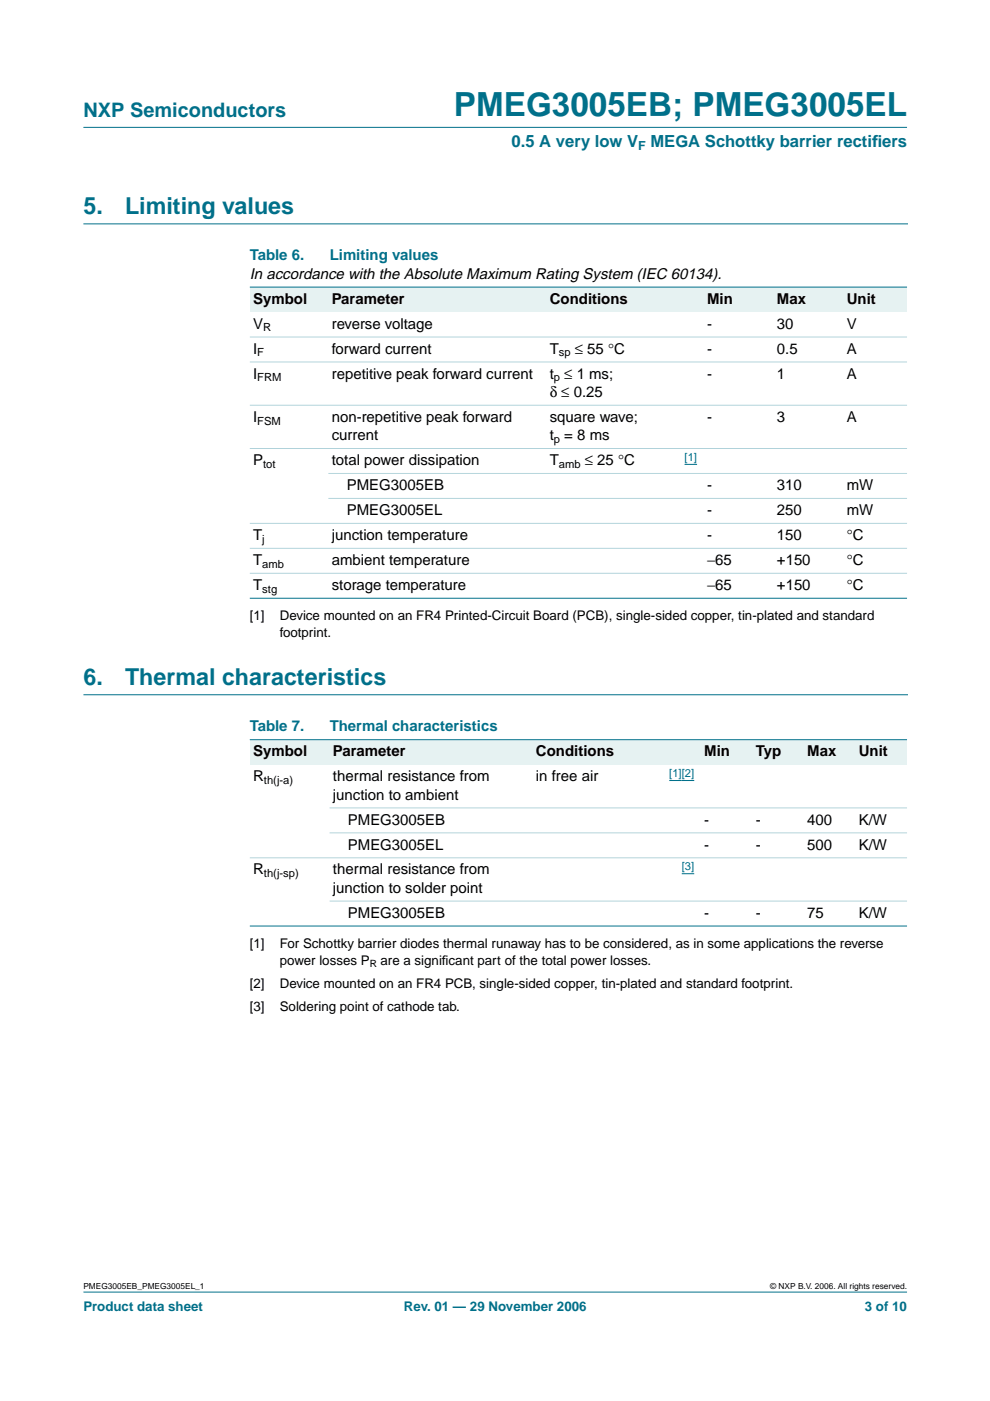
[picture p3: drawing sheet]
<svg xmlns="http://www.w3.org/2000/svg" width="210mm" height="297mm" viewBox="0 0 210 297" stroke-linecap="round" stroke-linejoin="round" font-family="sans-serif">
<defs><g id="words">
<text font-size="7.1" fill="#00708a" x="96.2" y="24.7">PMEG3005EB; PMEG3005EL</text>
<g font-size="4.9" fill="#00708a">
<text x="17.7" y="45.5">5.</text>
<text x="26.5" y="45.5">Limiting values</text>
<text x="17.7" y="145.3">6.</text>
<text x="26.5" y="145.3">Thermal characteristics</text>
</g>
<text font-size="4.2" fill="#00708a" x="17.7" y="24.9">NXP Semiconductors</text>
<g font-size="3.5" fill="#00708a">
<text x="108.5" y="31.1">0.5 A very low V</text>
<text x="137.9" y="31.1">MEGA Schottky barrier rectif</text>
<text x="184.9" y="31.1">iers</text>
</g>
<g font-size="3.2" fill="#00708a">
<text x="53" y="55.2">Table 6.</text>
<text x="69.9" y="55.2">Limiting values</text>
<text x="53" y="155.1">Table 7.</text>
<text x="69.9" y="155.1">Thermal characteristics</text>
</g>
<g font-size="3.2">
<text x="53" y="59.1">In accordance with the Absolute Maximum Rating System (IEC 60134).</text>
<text x="53.7" y="64.4">Symbol</text>
<text x="70.3" y="64.4">Parameter</text>
<text x="116.6" y="64.4">Conditions</text>
<text x="149.9" y="64.4">Min</text>
<text x="164.7" y="64.4">Max</text>
<text x="179.5" y="64.4">Unit</text>
<text x="53.7" y="69.7">V</text>
<text x="70.3" y="69.7">reverse voltage</text>
<text x="149.9" y="69.7">-</text>
<text x="164.7" y="69.7">30</text>
<text x="179.5" y="69.7">V</text>
<text x="53.7" y="75">I</text>
<text x="70.3" y="75">forward current</text>
<text x="116.6" y="75">T</text>
<text x="121.9" y="75">≤ 55 °C</text>
<text x="149.9" y="75">-</text>
<text x="164.7" y="75">0.5</text>
<text x="179.5" y="75">A</text>
<text x="53.7" y="80.3">I</text>
<text x="70.3" y="80.3">repetitive peak forward current</text>
<text x="116.6" y="80.3">t ≤ 1 ms;</text>
<text x="149.9" y="80.3">-</text>
<text x="164.7" y="80.3">1</text>
<text x="179.5" y="80.3">A</text>
<text x="53.7" y="89.4">I</text>
<text x="70.3" y="89.4">non-repetitive peak forward</text>
<text x="116.6" y="89.4">square wave;</text>
<text x="116.6" y="84.2">δ ≤ 0.25</text>
<text x="149.9" y="89.4">-</text>
<text x="164.7" y="89.4">3</text>
<text x="179.5" y="89.4">A</text>
<text x="70.3" y="93.3">current</text>
<text x="116.6" y="93.3">t = 8 ms</text>
<text x="53.7" y="98.6">P</text>
<text x="70.3" y="98.6">total power dissipation</text>
<text x="116.6" y="98.6">T</text>
<text x="124" y="98.6">≤ 25 °C</text>
<text x="73.5" y="103.9">PMEG3005EB</text>
<text x="149.9" y="103.9">-</text>
<text x="164.7" y="103.9">310</text>
<text x="179.5" y="103.9">mW</text>
<text x="73.5" y="109.2">PMEG3005EL</text>
<text x="149.9" y="109.2">-</text>
<text x="164.7" y="109.2">250</text>
<text x="179.5" y="109.2">mW</text>
<text x="53.7" y="114.5">T</text>
<text x="53.7" y="119.8">T</text>
<text x="70.3" y="114.5">junction temperature</text>
<text x="70.3" y="119.8">ambient temperature</text>
<text x="149.9" y="119.8">−65</text>
<text x="149.9" y="114.5">-</text>
<text x="164.7" y="119.8">+150</text>
<text x="164.7" y="114.5">150</text>
<text x="179.5" y="114.5">°C</text>
<text x="179.5" y="119.8">°C</text>
<text x="53.7" y="125.1">T</text>
<text x="70.3" y="125.1">storage temperature</text>
<text x="149.9" y="125.1">−65</text>
<text x="164.7" y="125.1">+150</text>
<text x="179.5" y="125.1">°C</text>
<text x="53.7" y="160.4">Symbol</text>
<text x="70.6" y="160.4">Parameter</text>
<text x="113.6" y="160.4">Conditions</text>
<text x="149.3" y="160.4">Min</text>
<text x="160.2" y="160.4">Typ</text>
<text x="171.2" y="160.4">Max</text>
<text x="182.1" y="160.4">Unit</text>
<text x="53.7" y="165.6">R</text>
<text x="70.6" y="165.6">thermal resistance from</text>
<text x="113.6" y="165.6">in free air</text>
<text x="70.6" y="169.5">junction to ambient</text>
<text x="73.8" y="174.8">PMEG3005EB</text>
<text x="149.3" y="174.8">-</text>
<text x="160.2" y="174.8">-</text>
<text x="171.2" y="174.8">400</text>
<text x="182.1" y="174.8">K/W</text>
<text x="53.7" y="185.4">R</text>
<text x="70.6" y="185.4">thermal resistance from</text>
<text x="73.8" y="180.1">PMEG3005EL</text>
<text x="149.3" y="180.1">-</text>
<text x="160.2" y="180.1">-</text>
<text x="171.2" y="180.1">500</text>
<text x="182.1" y="180.1">K/W</text>
<text x="70.6" y="189.3">junction to solder point</text>
<text x="73.8" y="194.6">PMEG3005EB</text>
<text x="149.3" y="194.6">-</text>
<text x="160.2" y="194.6">-</text>
<text x="171.2" y="194.6">75</text>
<text x="182.1" y="194.6">K/W</text>
</g>
<g font-size="2.8">
<text x="53" y="131.5">[1]</text>
<text x="59.3" y="131.5">Device mounted on an FR4 Printed-Circuit Board (PCB), single-sided copper, tin-plated and standard</text>
<text x="59.3" y="135.1">footprint.</text>
<text x="53" y="201">[1]</text>
<text x="59.3" y="201">For Schottky barrier diodes thermal runaway has to be considered, as in some applications the reverse</text>
<text x="53" y="209.5">[2]</text>
<text x="59.3" y="204.6">power losses P</text>
<text x="59.3" y="209.5">Device mounted on an FR4 PCB, single-sided copper, tin-plated and standard footprint.</text>
<text x="80.7" y="204.6">are a signif</text>
<text x="93.7" y="204.6">icant part of the total power losses.</text>
<text x="53" y="214.5">[3]</text>
<text x="59.3" y="214.5">Soldering point of cathode tab.</text>
</g>
<g font-size="2.8" fill="#00708a">
<text x="17.7" y="278">Product data sheet</text>
<text x="85.6" y="278">Rev. 01 — 29 November 2006</text>
<text x="183.4" y="278">3 of 10</text>
</g>
<text font-size="2.6" fill="#00708a" x="135.3" y="31.8">F</text>
<g font-size="2.4">
<text x="55.8" y="70.3">R</text>
<text x="54.6" y="75.6">F</text>
<text x="118.5" y="75.6">sp</text>
<text x="54.6" y="80.8">FRM</text>
<text x="117.4" y="80.8">p</text>
<text x="54.6" y="90">FSM</text>
<text x="117.4" y="93.9">p</text>
<text x="55.8" y="99.2">tot</text>
<text x="118.5" y="99.2">amb</text>
<text x="55.6" y="115.1">j</text>
<text x="55.6" y="120.4">amb</text>
<text x="55.6" y="125.6">stg</text>
<text x="56" y="166.2">th(j-a)</text>
<text x="56" y="186">th(j-sp)</text>
</g>
<g font-size="2.4" fill="#00f">
<text x="145.1" y="97.7">[1]</text>
<text x="141.9" y="164.7">[1][2]</text>
<text x="144.5" y="184.4">[3]</text>
</g>
<text font-size="2.1" x="78.4" y="205.1">R</text>
<g font-size="1.8">
<text x="17.7" y="273.4">PMEG3005EB_PMEG3005EL_1</text>
<text x="163.3" y="273.4">© NXP B.V. 2006. All rights reserved.</text>
</g>
</g></defs>
<g fill="#00708a" stroke="#00708a" stroke-width=".21">
<path d="M17.7 273.9h174.6z"/>
<path d="M17.7 27h174.6z"/>
</g>
<path d="M17.7 47.5h174.7M17.7 147.3h174.7" fill="none" stroke="#00708a" stroke-width=".21"/>
<g fill="#e6f2f2">
<path d="M53 60.9h16.6v5.3h-16.6z" fill-rule="evenodd"/>
<path d="M69.6 60.9h46.3v5.3h-46.3z" fill-rule="evenodd"/>
<path d="M115.9 60.9h26.8v5.3h-26.8z" fill-rule="evenodd"/>
<path d="M142.7 60.9h6.5v5.3h-6.5z" fill-rule="evenodd"/>
<path d="M149.2 60.9h14.8v5.3h-14.8z" fill-rule="evenodd"/>
<path d="M164 60.9h14.8v5.3h-14.8z" fill-rule="evenodd"/>
<path d="M178.8 60.9h13.5v5.3h-13.5z" fill-rule="evenodd"/>
</g>
<path d="M145.1 98.5h2.7" fill="none" stroke="#00f" stroke-width=".21"/>
<g fill="#00708a" stroke="#00708a" stroke-width=".21">
<path d="M53 60.9h139.3z"/>
<path d="M53 126.8h139.3z"/>
</g>
<g fill="#b3d4db" stroke="#b3d4db" stroke-width=".21">
<path d="M53 71.5h139.3z"/>
<path d="M53 76.7h139.3z"/>
<path d="M53 85.9h139.3z"/>
<path d="M53 95.1h139.3z"/>
<path d="M69.6 100.4h122.7z"/>
<path d="M69.6 105.7h122.7z"/>
<path d="M53 111h139.3z"/>
<path d="M53 116.3h139.3z"/>
<path d="M53 121.5h139.3z"/>
</g>
<g fill="#e6f2f2">
<path d="M53 156.8h16.9v5.3h-16.9z" fill-rule="evenodd"/>
<path d="M69.9 156.8h43v5.3h-43z" fill-rule="evenodd"/>
<path d="M112.9 156.8h25.9v5.3h-25.9z" fill-rule="evenodd"/>
<path d="M138.8 156.8h9.8v5.3h-9.8z" fill-rule="evenodd"/>
<path d="M148.6 156.8h10.9v5.3h-10.9z" fill-rule="evenodd"/>
<path d="M159.5 156.8h11v5.3h-11z" fill-rule="evenodd"/>
<path d="M170.5 156.8h10.9v5.3h-10.9z" fill-rule="evenodd"/>
<path d="M181.4 156.8h10.9v5.3h-10.9z" fill-rule="evenodd"/>
</g>
<path d="M141.9 165.5h5.3M144.5 185.2h2.7" fill="none" stroke="#00f" stroke-width=".21"/>
<g fill="#00708a" stroke="#00708a" stroke-width=".21">
<path d="M53 156.8h139.3z"/>
<path d="M53 196.3h139.3z"/>
</g>
<g fill="#b3d4db" stroke="#b3d4db" stroke-width=".21">
<path d="M69.9 171.3h122.4z"/>
<path d="M69.9 176.6h122.4z"/>
<path d="M53 181.9h139.3z"/>
<path d="M69.9 191h122.4z"/>
</g>
<use href="#words"/>
</svg>
